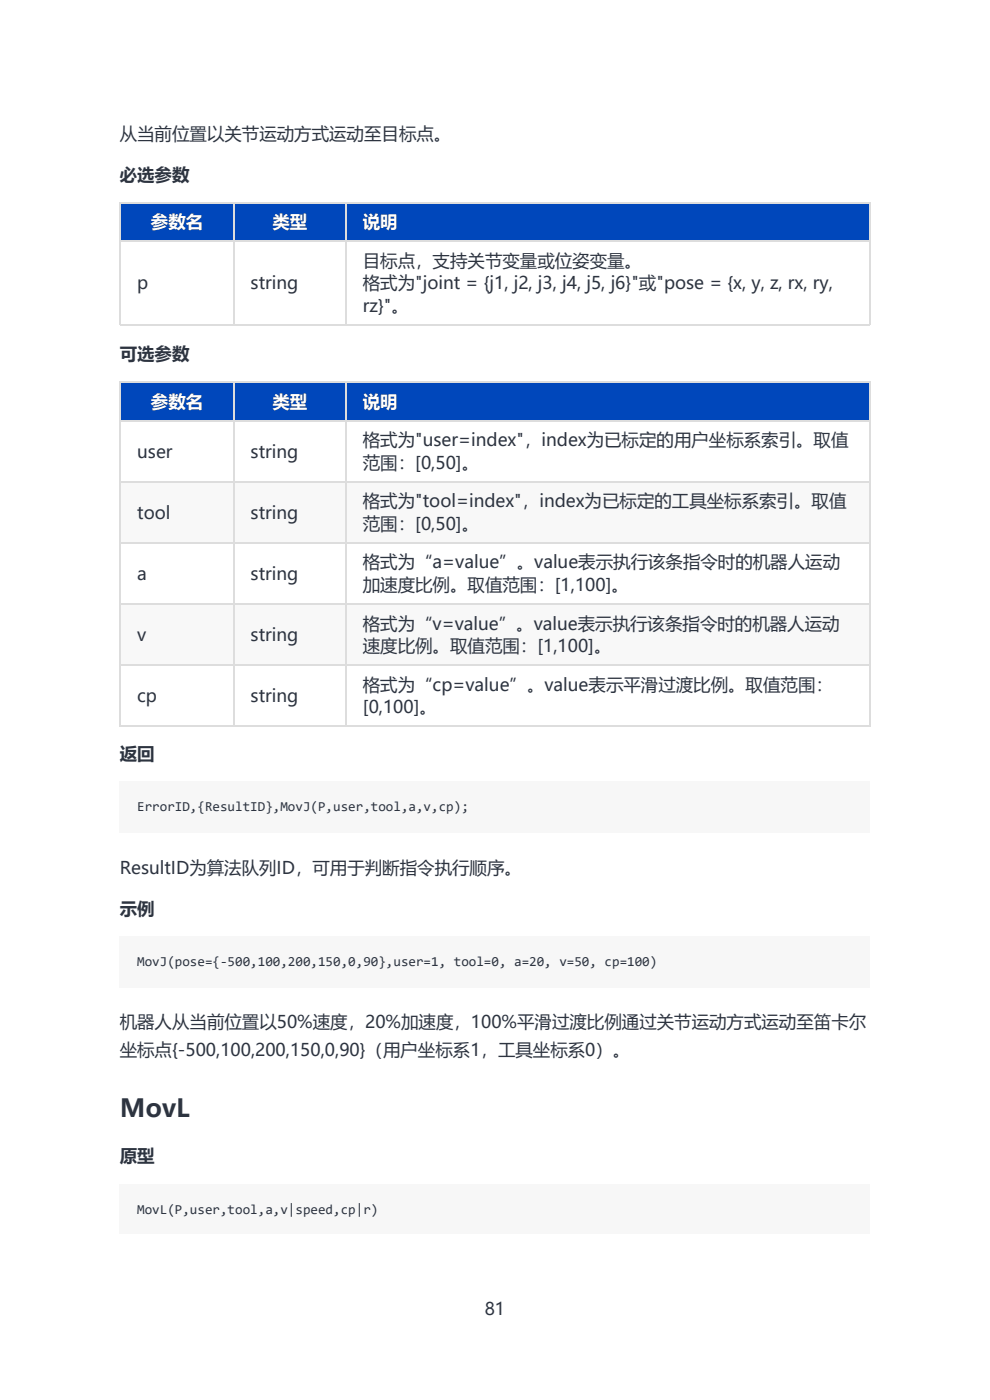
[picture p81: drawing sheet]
<svg xmlns="http://www.w3.org/2000/svg" width="210mm" height="297mm" viewBox="0 0 210 297" stroke-linecap="round" stroke-linejoin="round" font-family="sans-serif">
<defs><g id="words">
<text font-size="5.3" fill="#2d3440" x="25.4" y="237">MovL</text>
<g font-size="3.7" fill="#2d3440">
<text x="25.4" y="29.6">从当前位置以关节运动方式运动至目标点。</text>
<text x="25.4" y="38.3">必选参数</text>
<text x="77" y="56.6">目标点，支持关节变量或位姿变量。</text>
<text x="29.1" y="61.4">p</text>
<text x="53.2" y="61.4">string</text>
<text x="77" y="61.4">格式为&quot;joint = {j1, j2, j3, j4, j5, j6}&quot;或&quot;pose = {x, y, z, rx, ry,</text>
<text x="77" y="66.1">rz}&quot;。</text>
<text x="25.4" y="76.4">可选参数</text>
<text x="77" y="94.7">格式为&quot;user=index&quot;，index为已标定的用户坐标系索引。取值</text>
<text x="29.1" y="97.1">user</text>
<text x="53.2" y="97.1">string</text>
<text x="77" y="99.4">范围：[0,50]。</text>
<text x="77" y="107.6">格式为&quot;tool=index&quot;，index为已标定的工具坐标系索引。取值</text>
<text x="29.1" y="110">tool</text>
<text x="53.2" y="110">string</text>
<text x="77" y="112.4">范围：[0,50]。</text>
<text x="29.1" y="123">a</text>
<text x="53.2" y="123">string</text>
<text x="77" y="120.6">格式为“a=value”。value表示执行该条指令时的机器人运动</text>
<text x="77" y="125.4">加速度比例。取值范围：[1,100]。</text>
<text x="29.1" y="135.9">v</text>
<text x="53.2" y="135.9">string</text>
<text x="77" y="133.6">格式为“v=value”。value表示执行该条指令时的机器人运动</text>
<text x="77" y="138.3">速度比例。取值范围：[1,100]。</text>
<text x="29.1" y="148.9">cp</text>
<text x="53.2" y="148.9">string</text>
<text x="77" y="146.5">格式为“cp=value”。value表示平滑过渡比例。取值范围：</text>
<text x="77" y="151.3">[0,100]。</text>
<text x="25.4" y="161.3">返回</text>
<text x="25.4" y="185.4">ResultID为算法队列ID，可用于判断指令执行顺序。</text>
<text x="25.4" y="194.1">示例</text>
<text x="25.4" y="218.2">机器人从当前位置以50%速度，20%加速度，100%平滑过渡比例通过关节运动方式运动至笛卡尔</text>
<text x="25.4" y="224">坐标点{-500,100,200,150,0,90}（用户坐标系1，工具坐标系0）。</text>
<text x="25.4" y="246.5">原型</text>
<text x="102.8" y="279">81</text>
</g>
<g font-size="3.7" fill="#fff">
<text x="32" y="48.4">参数名</text>
<text x="57.8" y="48.4">类型</text>
<text x="77" y="48.4">说明</text>
<text x="32" y="86.5">参数名</text>
<text x="57.8" y="86.5">类型</text>
<text x="77" y="86.5">说明</text>
</g>
<g font-size="2.9" fill="#2d3440">
<text x="29.1" y="172.1">ErrorID,{ResultID},MovJ(P,user,tool,a,v,cp);</text>
<text x="29.1" y="204.9">MovJ(pose={-500,100,200,150,0,90},user=1, tool=0, a=20, v=50, cp=100)</text>
<text x="29.1" y="257.6">MovL(P,user,tool,a,v|speed,cp|r)</text>
</g>
</g></defs>
<path d="M25.4 42.8h24.1v8.2h-24.1z" fill="#0047bb"/>
<path d="M49.5 42.8h23.8v8.2h-23.8z" fill="#fff"/>
<path d="M49.5 42.8h23.8v8.2h-23.8z" fill="#0047bb"/>
<path d="M73.3 42.8h111v8.2h-111z" fill="#fff"/>
<path d="M73.3 42.8h111v8.2h-111z" fill="#0047bb"/>
<g fill="#fff">
<path d="M25.4 51h24.1v17.8h-24.1z"/>
<path d="M49.5 51h23.8v17.8h-23.8z"/>
<path d="M73.3 51h111v17.8h-111z"/>
</g>
<path d="M25.4 51.2h159.2M25.4 43h159.2M25.5 42.8v26.2M49.6 42.8v26.2M73.4 42.8v26.2M184.5 42.8v26.2M25.4 68.9h159.2" fill="none" stroke="#ddd" stroke-width=".26"/>
<path d="M25.4 80.9h24.1v8.2h-24.1z" fill="#fff"/>
<path d="M25.4 80.9h24.1v8.2h-24.1z" fill="#0047bb"/>
<path d="M49.5 80.9h23.8v8.2h-23.8z" fill="#fff"/>
<path d="M49.5 80.9h23.8v8.2h-23.8z" fill="#0047bb"/>
<path d="M73.3 80.9h111v8.2h-111z" fill="#fff"/>
<path d="M73.3 80.9h111v8.2h-111z" fill="#0047bb"/>
<g fill="#fff">
<path d="M25.4 89.1h24.1v13h-24.1z"/>
<path d="M49.5 89.1h23.8v13h-23.8z"/>
<path d="M73.3 89.1h111v13h-111z"/>
</g>
<g fill="#f8f8f8">
<path d="M25.4 102.1h24.1v12.9h-24.1z"/>
<path d="M49.5 102.1h23.8v12.9h-23.8z"/>
<path d="M73.3 102.1h111v12.9h-111z"/>
</g>
<g fill="#fff">
<path d="M25.4 115h24.1v13h-24.1z"/>
<path d="M49.5 115h23.8v13h-23.8z"/>
<path d="M73.3 115h111v13h-111z"/>
</g>
<g fill="#f8f8f8">
<path d="M25.4 128h24.1v13h-24.1z"/>
<path d="M49.5 128h23.8v13h-23.8z"/>
<path d="M73.3 128h111v13h-111z"/>
</g>
<g fill="#fff">
<path d="M25.4 141h24.1v12.9h-24.1z"/>
<path d="M49.5 141h23.8v12.9h-23.8z"/>
<path d="M73.3 141h111v12.9h-111z"/>
</g>
<path d="M25.4 89.3h159.2M25.4 81.1h159.2M25.5 80.9v73.3M49.6 80.9v73.3M73.4 80.9v73.3M184.5 80.9v73.3M25.4 115.2h159.2M25.4 102.2h159.2M25.4 128.1h159.2M25.4 141.1h159.2M25.4 154.1h159.2" fill="none" stroke="#ddd" stroke-width=".26"/>
<g fill="#f7f7f7">
<path d="M25.4 165.8h159.2v10.9h-159.2z"/>
<path d="M25.4 198.6h159.2v10.9h-159.2z"/>
<path d="M25.4 251.2h159.2v10.6h-159.2z"/>
<path d="M29.1 169.5h70.3v3.5h-70.3z"/>
<path d="M29.1 202.3h110.3v3.5h-110.3z"/>
<path d="M29.1 254.9h51.3v3.5h-51.3z"/>
</g>
<use href="#words"/>
</svg>
